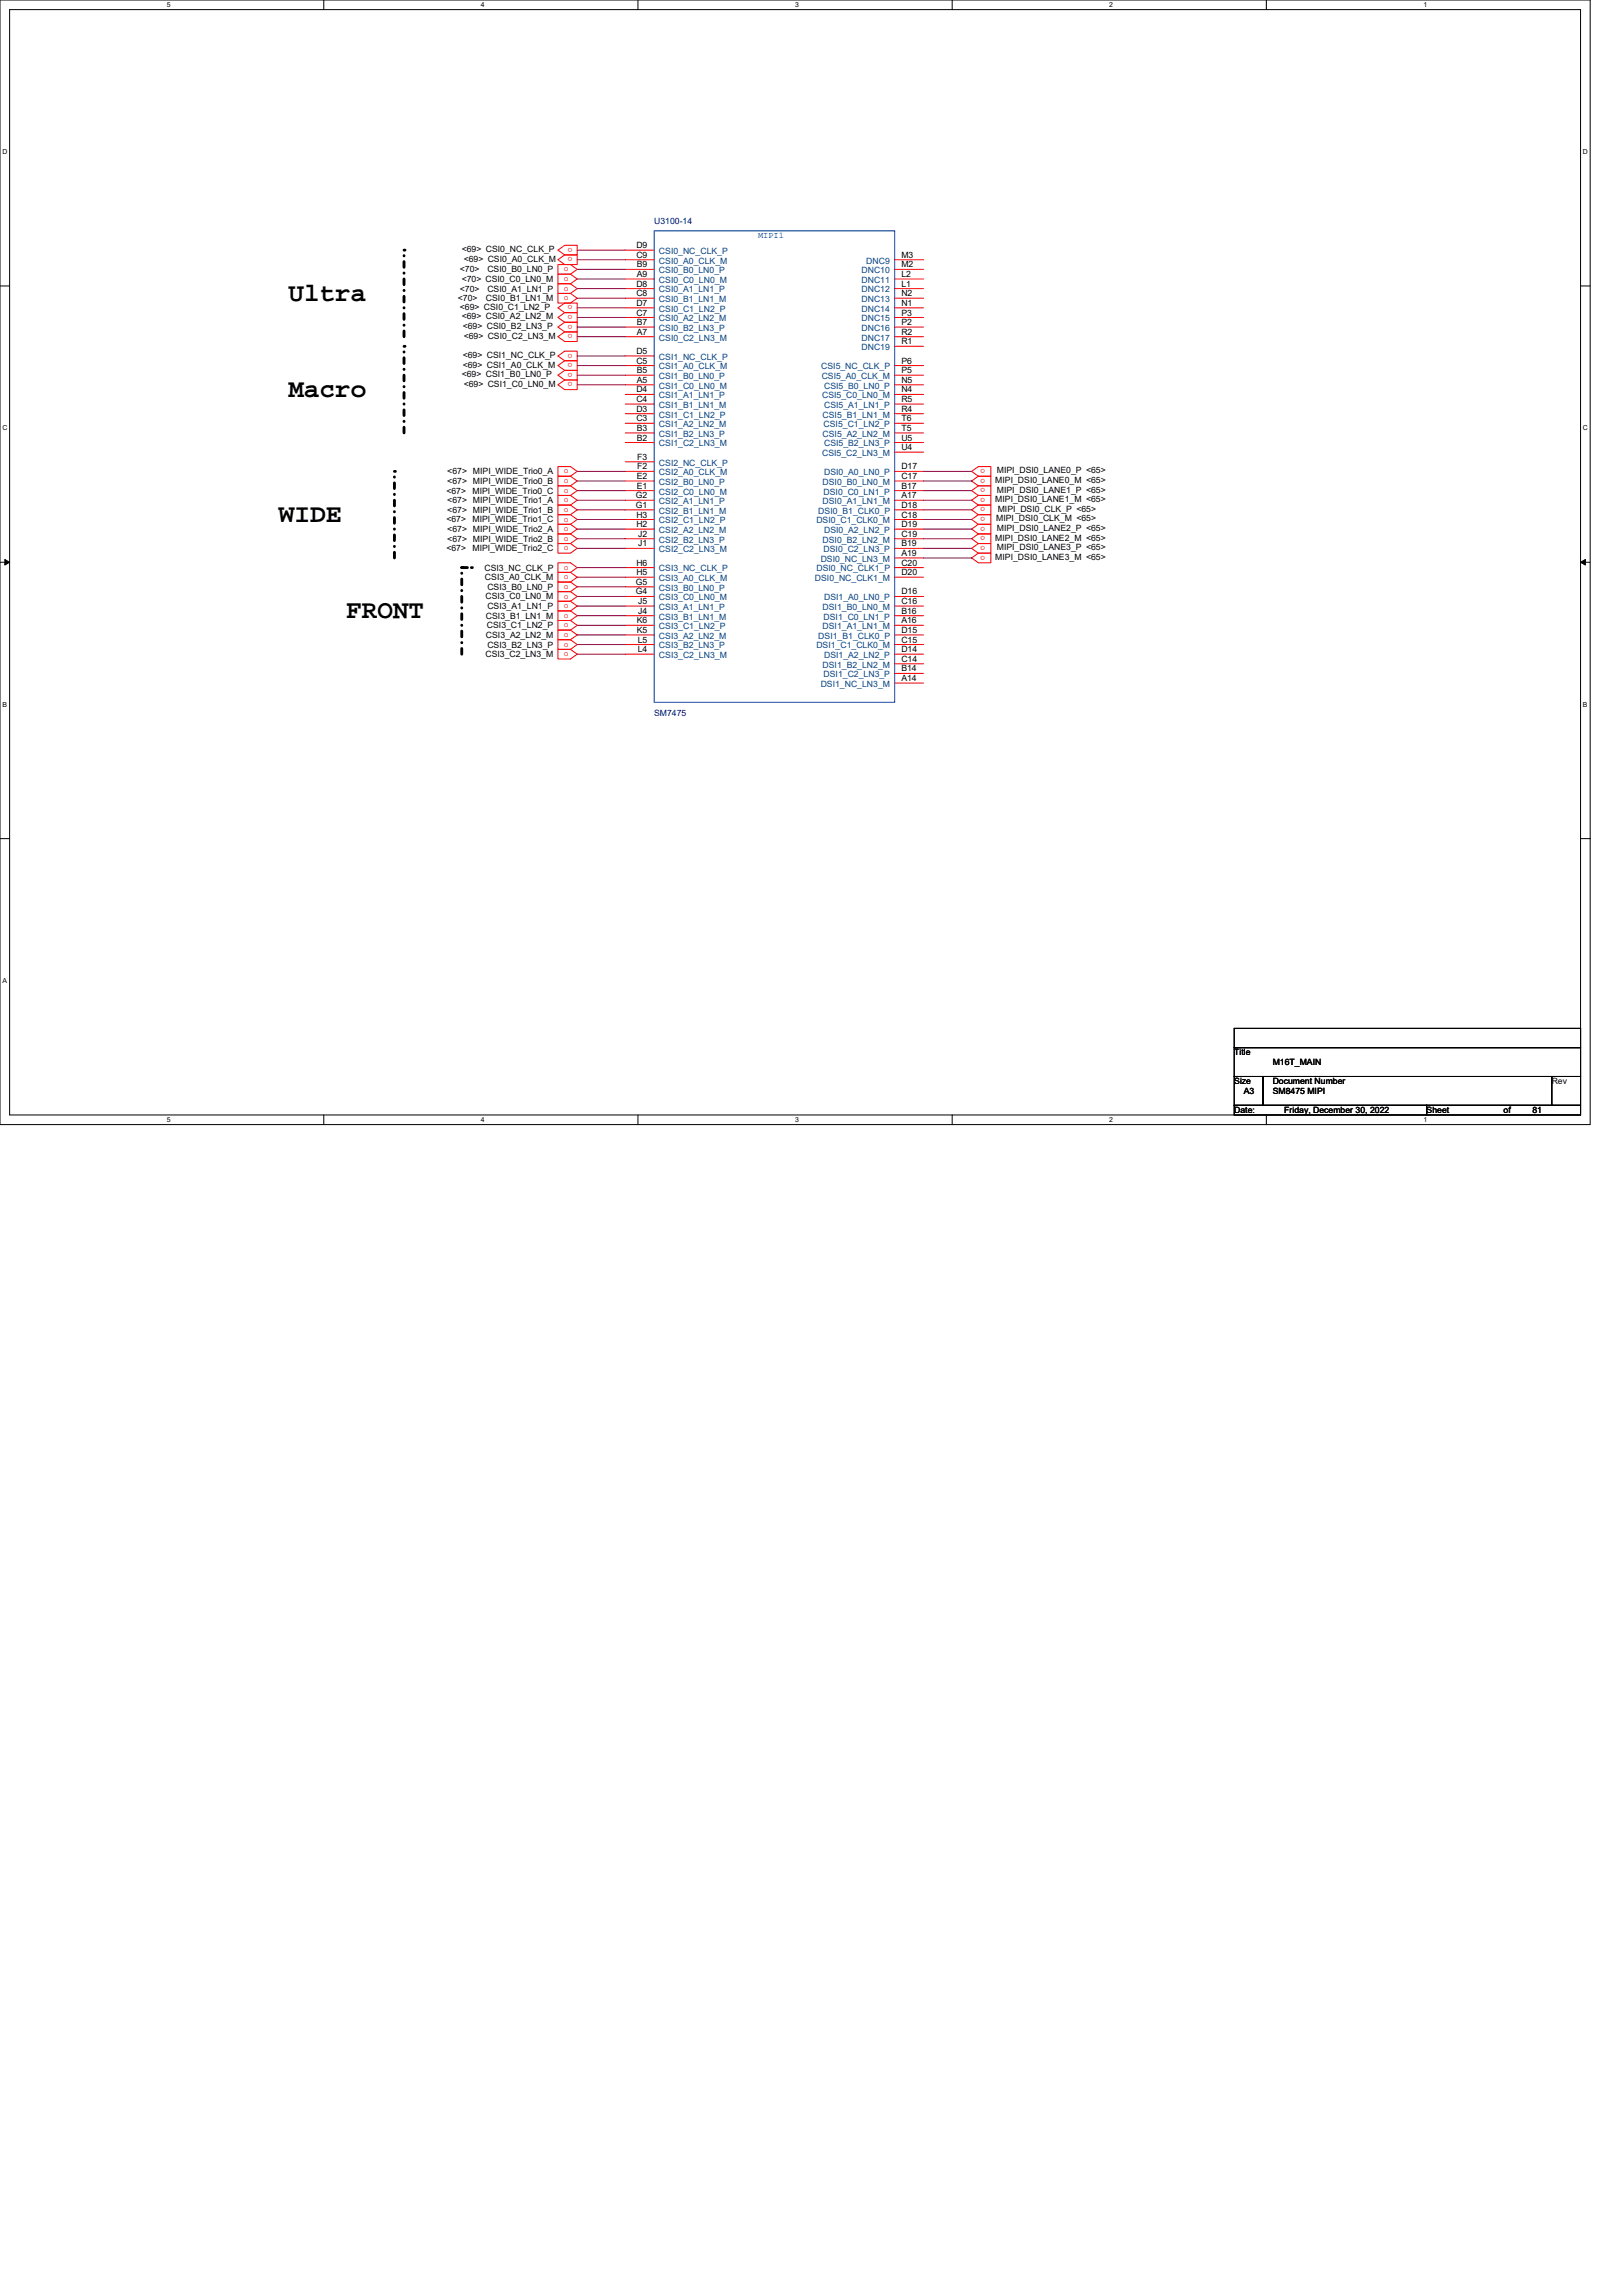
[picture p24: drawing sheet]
<svg xmlns="http://www.w3.org/2000/svg" width="210mm" height="297mm" viewBox="0 0 210 297" stroke-linecap="round" stroke-linejoin="round" font-family="sans-serif">
<defs><g id="words">
<g font-size="3.4">
<text x="37.3" y="38.9">Ultra</text>
<text x="37.3" y="51.3">Macro</text>
<text x="36.1" y="67.5">WIDE</text>
<text x="44.8" y="80">FRONT</text>
</g>
<g font-size="1.1" fill="#000080">
<text x="84.6" y="29">U3100-14</text>
<text x="84.6" y="92.6">SM7475</text>
</g>
<g font-size="1.1">
<text x="59.5" y="35.2">&lt;70&gt;</text>
<text x="59.7" y="32.6">&lt;69&gt; CSI0_NC_CLK_P</text>
<text x="60" y="33.9">&lt;69&gt; CSI0_A0_CLK_M</text>
<text x="63.1" y="35.2">CSI0_B0_LN0_P</text>
<text x="82.3" y="33.4">C9</text>
<text x="82.3" y="32.1">D9</text>
<text x="82.4" y="34.6">B9</text>
<text x="82.4" y="35.8">A9</text>
<text x="116.6" y="34.6">M2</text>
<text x="116.6" y="35.8">L2</text>
<text x="116.6" y="33.4">M3</text>
<text x="59.2" y="39">&lt;70&gt;</text>
<text x="59.5" y="37.7">&lt;70&gt;</text>
<text x="59.5" y="40.1">&lt;69&gt; CSI0_C1_LN2_P</text>
<text x="59.7" y="36.5">&lt;70&gt; CSI0_C0_LN0_M</text>
<text x="59.7" y="41.3">&lt;69&gt; CSI0_A2_LN2_M</text>
<text x="62.9" y="39">CSI0_B1_LN1_M</text>
<text x="63.1" y="37.7">CSI0_A1_LN1_P</text>
<text x="82.3" y="37.1">D8</text>
<text x="82.3" y="40.8">C7</text>
<text x="82.3" y="38.3">C8</text>
<text x="82.3" y="39.6">D7</text>
<text x="116.6" y="37.1">L1</text>
<text x="116.6" y="38.3">N2</text>
<text x="116.6" y="39.6">N1</text>
<text x="116.6" y="40.8">P3</text>
<text x="59.9" y="46.3">&lt;69&gt; CSI1_NC_CLK_P</text>
<text x="59.9" y="47.5">&lt;69&gt; CSI1_A0_CLK_M</text>
<text x="59.9" y="42.6">&lt;69&gt; CSI0_B2_LN3_P</text>
<text x="60" y="43.8">&lt;69&gt; CSI0_C2_LN3_M</text>
<text x="82.3" y="47">C5</text>
<text x="82.3" y="45.8">D5</text>
<text x="82.4" y="42.1">B7</text>
<text x="82.4" y="43.3">A7</text>
<text x="116.6" y="47">P6</text>
<text x="116.6" y="42.1">P2</text>
<text x="116.6" y="43.3">R2</text>
<text x="116.6" y="44.6">R1</text>
<text x="59.7" y="48.8">&lt;69&gt; CSI1_B0_LN0_P</text>
<text x="60" y="50">&lt;69&gt; CSI1_C0_LN0_M</text>
<text x="82.3" y="50.8">D4</text>
<text x="82.3" y="52">C4</text>
<text x="82.3" y="53.3">D3</text>
<text x="82.4" y="48.3">B5</text>
<text x="82.4" y="49.5">A5</text>
<text x="116.6" y="50.8">N4</text>
<text x="116.6" y="48.3">P5</text>
<text x="116.6" y="52">R5</text>
<text x="116.6" y="49.5">N5</text>
<text x="116.6" y="53.3">R4</text>
<text x="82.3" y="54.5">C3</text>
<text x="82.4" y="55.8">B3</text>
<text x="82.4" y="57">B2</text>
<text x="82.5" y="59.5">F3</text>
<text x="116.6" y="58.2">U4</text>
<text x="116.6" y="55.8">T5</text>
<text x="116.6" y="57">U5</text>
<text x="116.6" y="54.5">T6</text>
<text x="57.7" y="63.9">&lt;67&gt;</text>
<text x="57.9" y="61.4">&lt;67&gt; MIPI_WIDE_Trio0_A</text>
<text x="57.9" y="62.6">&lt;67&gt; MIPI_WIDE_Trio0_B</text>
<text x="57.9" y="65.1">&lt;67&gt; MIPI_WIDE_Trio1_A</text>
<text x="61.1" y="63.9">MIPI_WIDE_Trio0_C</text>
<text x="82.3" y="64.5">G2</text>
<text x="82.3" y="65.7">G1</text>
<text x="82.4" y="62">E2</text>
<text x="82.4" y="63.2">E1</text>
<text x="82.5" y="60.7">F2</text>
<text x="116.6" y="60.7">D17</text>
<text x="116.6" y="64.5">A17</text>
<text x="116.6" y="62">C17</text>
<text x="116.6" y="65.7">D18</text>
<text x="116.6" y="63.2">B17</text>
<text x="128.8" y="62.5">MIPI_DSI0_LANE0_M &lt;65&gt;</text>
<text x="128.8" y="65">MIPI_DSI0_LANE1_M &lt;65&gt;</text>
<text x="129" y="61.2">MIPI_DSI0_LANE0_P &lt;65&gt;</text>
<text x="129" y="63.7">MIPI_DSI0_LANE1_P &lt;65&gt;</text>
<text x="57.7" y="67.6">&lt;67&gt;</text>
<text x="57.7" y="71.3">&lt;67&gt;</text>
<text x="57.9" y="66.3">&lt;67&gt; MIPI_WIDE_Trio1_B</text>
<text x="57.9" y="68.8">&lt;67&gt; MIPI_WIDE_Trio2_A</text>
<text x="57.9" y="70.1">&lt;67&gt; MIPI_WIDE_Trio2_B</text>
<text x="61.1" y="67.6">MIPI_WIDE_Trio1_C</text>
<text x="61.1" y="71.3">MIPI_WIDE_Trio2_C</text>
<text x="82.3" y="68.2">H2</text>
<text x="82.3" y="67">H3</text>
<text x="82.6" y="69.4">J2</text>
<text x="82.6" y="70.7">J1</text>
<text x="116.6" y="68.2">D19</text>
<text x="116.6" y="69.4">C19</text>
<text x="116.6" y="67">C18</text>
<text x="116.6" y="70.7">B19</text>
<text x="116.6" y="71.9">A19</text>
<text x="128.8" y="70">MIPI_DSI0_LANE2_M &lt;65&gt;</text>
<text x="128.9" y="67.5">MIPI_DSI0_CLK_M &lt;65&gt;</text>
<text x="129" y="68.7">MIPI_DSI0_LANE2_P &lt;65&gt;</text>
<text x="129" y="71.2">MIPI_DSI0_LANE3_P &lt;65&gt;</text>
<text x="129.1" y="66.2">MIPI_DSI0_CLK_P &lt;65&gt;</text>
<text x="62.7" y="73.8">CSI3_NC_CLK_P</text>
<text x="62.7" y="75.1">CSI3_A0_CLK_M</text>
<text x="62.8" y="77.5">CSI3_C0_LN0_M</text>
<text x="63.1" y="76.3">CSI3_B0_LN0_P</text>
<text x="82.3" y="75.7">G5</text>
<text x="82.3" y="76.9">G4</text>
<text x="82.3" y="74.4">H5</text>
<text x="82.3" y="73.2">H6</text>
<text x="116.6" y="74.4">D20</text>
<text x="116.6" y="73.2">C20</text>
<text x="116.6" y="76.9">D16</text>
<text x="128.8" y="72.4">MIPI_DSI0_LANE3_M &lt;65&gt;</text>
<text x="62.9" y="80">CSI3_B1_LN1_M</text>
<text x="62.9" y="82.5">CSI3_A2_LN2_M</text>
<text x="63" y="81.3">CSI3_C1_LN2_P</text>
<text x="63.1" y="78.8">CSI3_A1_LN1_P</text>
<text x="63.1" y="83.8">CSI3_B2_LN3_P</text>
<text x="82.4" y="81.9">K5</text>
<text x="82.4" y="80.6">K6</text>
<text x="82.5" y="83.1">L5</text>
<text x="82.6" y="78.2">J5</text>
<text x="82.6" y="79.4">J4</text>
<text x="116.6" y="80.6">A16</text>
<text x="116.6" y="78.2">C16</text>
<text x="116.6" y="81.9">D15</text>
<text x="116.6" y="79.4">B16</text>
<text x="116.6" y="83.1">C15</text>
<text x="62.8" y="85">CSI3_C2_LN3_M</text>
<text x="82.5" y="84.4">L4</text>
<text x="116.6" y="84.4">D14</text>
<text x="116.6" y="85.6">C14</text>
<text x="116.6" y="86.9">B14</text>
<text x="116.6" y="88.1">A14</text>
<text x="159.7" y="136.5">Title</text>
<text x="164.7" y="137.8">M16T_MAIN</text>
<text x="159.7" y="140.3">Size</text>
<text x="160.9" y="141.5">A3</text>
<text x="164.7" y="140.3">Document Number</text>
<text x="164.7" y="141.5">SM8475 MIPI</text>
<text x="200.8" y="140.3">Rev</text>
<text x="159.7" y="144">Date:</text>
<text x="166.2" y="144">Friday, December 30, 2022</text>
<text x="184.6" y="144">Sheet</text>
<text x="194.5" y="144">of</text>
<text x="198.3" y="144">81</text>
</g>
<g font-size="1.1" fill="#f00">
<text x="72.9" y="35.1">o</text>
<text x="74.1" y="32" transform="rotate(-180 74.1 32)">o</text>
<text x="74.1" y="33.3" transform="rotate(-180 74.1 33.3)">o</text>
<text x="72.9" y="36.4">o</text>
<text x="72.9" y="37.6">o</text>
<text x="72.9" y="38.8">o</text>
<text x="74.1" y="39.5" transform="rotate(-180 74.1 39.5)">o</text>
<text x="74.1" y="40.8" transform="rotate(-180 74.1 40.8)">o</text>
<text x="74.1" y="45.7" transform="rotate(-180 74.1 45.7)">o</text>
<text x="74.1" y="47" transform="rotate(-180 74.1 47)">o</text>
<text x="74.1" y="42" transform="rotate(-180 74.1 42)">o</text>
<text x="74.1" y="43.2" transform="rotate(-180 74.1 43.2)">o</text>
<text x="74.1" y="48.2" transform="rotate(-180 74.1 48.2)">o</text>
<text x="74.1" y="49.5" transform="rotate(-180 74.1 49.5)">o</text>
<text x="72.9" y="61.3">o</text>
<text x="72.9" y="62.5">o</text>
<text x="72.9" y="63.7">o</text>
<text x="72.9" y="65">o</text>
<text x="127.4" y="60.7" transform="rotate(-180 127.4 60.7)">o</text>
<text x="127.4" y="61.9" transform="rotate(-180 127.4 61.9)">o</text>
<text x="127.4" y="63.2" transform="rotate(-180 127.4 63.2)">o</text>
<text x="127.4" y="64.4" transform="rotate(-180 127.4 64.4)">o</text>
<text x="127.4" y="65.7" transform="rotate(-180 127.4 65.7)">o</text>
<text x="72.9" y="66.2">o</text>
<text x="72.9" y="67.5">o</text>
<text x="72.9" y="68.7">o</text>
<text x="72.9" y="70">o</text>
<text x="72.9" y="71.2">o</text>
<text x="127.4" y="68.1" transform="rotate(-180 127.4 68.1)">o</text>
<text x="127.4" y="69.4" transform="rotate(-180 127.4 69.4)">o</text>
<text x="127.4" y="70.6" transform="rotate(-180 127.4 70.6)">o</text>
<text x="127.4" y="71.9" transform="rotate(-180 127.4 71.9)">o</text>
<text x="127.4" y="66.9" transform="rotate(-180 127.4 66.9)">o</text>
<text x="72.9" y="73.7">o</text>
<text x="72.9" y="74.9">o</text>
<text x="72.9" y="76.2">o</text>
<text x="72.9" y="77.4">o</text>
<text x="72.9" y="78.7">o</text>
<text x="72.9" y="79.9">o</text>
<text x="72.9" y="81.2">o</text>
<text x="72.9" y="82.4">o</text>
<text x="72.9" y="83.7">o</text>
<text x="72.9" y="84.9">o</text>
</g>
<g font-size="1.1" fill="#004080">
<text x="85.3" y="34.1">CSI0_A0_CLK_M</text>
<text x="85.3" y="35.4">CSI0_B0_LN0_P</text>
<text x="85.3" y="32.9">CSI0_NC_CLK_P</text>
<text x="111.5" y="35.4">DNC10</text>
<text x="112.1" y="34.1">DNC9</text>
<text x="85.3" y="37.8">CSI0_A1_LN1_P</text>
<text x="85.3" y="41.6">CSI0_A2_LN2_M</text>
<text x="85.3" y="39.1">CSI0_B1_LN1_M</text>
<text x="85.3" y="36.6">CSI0_C0_LN0_M</text>
<text x="85.3" y="40.3">CSI0_C1_LN2_P</text>
<text x="111.5" y="36.6">DNC11</text>
<text x="111.5" y="37.8">DNC12</text>
<text x="111.5" y="39.1">DNC13</text>
<text x="111.5" y="40.3">DNC14</text>
<text x="111.5" y="41.6">DNC15</text>
<text x="85.3" y="42.8">CSI0_B2_LN3_P</text>
<text x="85.3" y="44.1">CSI0_C2_LN3_M</text>
<text x="85.3" y="47.8">CSI1_A0_CLK_M</text>
<text x="85.3" y="46.6">CSI1_NC_CLK_P</text>
<text x="106.2" y="47.8">CSI5_NC_CLK_P</text>
<text x="111.5" y="42.8">DNC16</text>
<text x="111.5" y="44.1">DNC17</text>
<text x="111.5" y="45.3">DNC19</text>
<text x="85.3" y="51.5">CSI1_A1_LN1_P</text>
<text x="85.3" y="49">CSI1_B0_LN0_P</text>
<text x="85.3" y="52.8">CSI1_B1_LN1_M</text>
<text x="85.3" y="50.3">CSI1_C0_LN0_M</text>
<text x="106.3" y="49">CSI5_A0_CLK_M</text>
<text x="106.4" y="51.5">CSI5_C0_LN0_M</text>
<text x="106.6" y="52.8">CSI5_A1_LN1_P</text>
<text x="106.6" y="50.3">CSI5_B0_LN0_P</text>
<text x="85.3" y="55.3">CSI1_A2_LN2_M</text>
<text x="85.3" y="56.5">CSI1_B2_LN3_P</text>
<text x="85.3" y="54">CSI1_C1_LN2_P</text>
<text x="85.3" y="57.8">CSI1_C2_LN3_M</text>
<text x="106.4" y="59">CSI5_C2_LN3_M</text>
<text x="106.4" y="56.5">CSI5_A2_LN2_M</text>
<text x="106.4" y="54">CSI5_B1_LN1_M</text>
<text x="106.6" y="55.3">CSI5_C1_LN2_P</text>
<text x="106.6" y="57.8">CSI5_B2_LN3_P</text>
<text x="85.3" y="61.5">CSI2_A0_CLK_M</text>
<text x="85.3" y="65.2">CSI2_A1_LN1_P</text>
<text x="85.3" y="62.7">CSI2_B0_LN0_P</text>
<text x="85.3" y="64">CSI2_C0_LN0_M</text>
<text x="85.3" y="60.2">CSI2_NC_CLK_P</text>
<text x="106.4" y="65.2">DSI0_A1_LN1_M</text>
<text x="106.4" y="62.7">DSI0_B0_LN0_M</text>
<text x="106.6" y="64">DSI0_C0_LN1_P</text>
<text x="106.6" y="61.5">DSI0_A0_LN0_P</text>
<text x="85.3" y="69">CSI2_A2_LN2_M</text>
<text x="85.3" y="66.5">CSI2_B1_LN1_M</text>
<text x="85.3" y="70.2">CSI2_B2_LN3_P</text>
<text x="85.3" y="67.7">CSI2_C1_LN2_P</text>
<text x="85.3" y="71.4">CSI2_C2_LN3_M</text>
<text x="105.6" y="67.7">DSI0_C1_CLK0_M</text>
<text x="105.9" y="66.5">DSI0_B1_CLK0_P</text>
<text x="106.4" y="70.2">DSI0_B2_LN2_M</text>
<text x="106.6" y="71.4">DSI0_C2_LN3_P</text>
<text x="106.6" y="69">DSI0_A2_LN2_P</text>
<text x="85.3" y="75.2">CSI3_A0_CLK_M</text>
<text x="85.3" y="76.4">CSI3_B0_LN0_P</text>
<text x="85.3" y="77.7">CSI3_C0_LN0_M</text>
<text x="85.3" y="73.9">CSI3_NC_CLK_P</text>
<text x="105.4" y="75.2">DSI0_NC_CLK1_M</text>
<text x="105.6" y="73.9">DSI0_NC_CLK1_P</text>
<text x="106.2" y="72.7">DSI0_NC_LN3_M</text>
<text x="106.6" y="77.7">DSI1_A0_LN0_P</text>
<text x="85.3" y="78.9">CSI3_A1_LN1_P</text>
<text x="85.3" y="82.6">CSI3_A2_LN2_M</text>
<text x="85.3" y="80.2">CSI3_B1_LN1_M</text>
<text x="85.3" y="83.9">CSI3_B2_LN3_P</text>
<text x="85.3" y="81.4">CSI3_C1_LN2_P</text>
<text x="105.6" y="83.9">DSI1_C1_CLK0_M</text>
<text x="105.9" y="82.6">DSI1_B1_CLK0_P</text>
<text x="106.4" y="81.4">DSI1_A1_LN1_M</text>
<text x="106.4" y="78.9">DSI1_B0_LN0_M</text>
<text x="106.6" y="80.2">DSI1_C0_LN1_P</text>
<text x="85.3" y="85.1">CSI3_C2_LN3_M</text>
<text x="106.2" y="88.9">DSI1_NC_LN3_M</text>
<text x="106.4" y="86.4">DSI1_B2_LN2_M</text>
<text x="106.6" y="87.6">DSI1_C2_LN3_P</text>
<text x="106.6" y="85.1">DSI1_A2_LN2_P</text>
</g>
<text font-size="1.1" fill="#00f" x="98.1" y="30.8">MIPI1</text>
<g font-size=".9">
<text x="21.6" y=".9">5</text>
<text x="62.2" y=".9">4</text>
<text x="102.9" y=".9">3</text>
<text x="143.5" y=".9">2</text>
<text x="184.2" y=".9">1</text>
<text x=".3" y="19.9">D</text>
<text x="204.8" y="19.9">D</text>
<text x=".3" y="55.7">C</text>
<text x="204.8" y="55.7">C</text>
<text x=".3" y="91.4">B</text>
<text x="204.8" y="91.4">B</text>
<text x=".3" y="127.2">A</text>
<text x="21.6" y="145.2">5</text>
<text x="62.2" y="145.2">4</text>
<text x="102.9" y="145.2">3</text>
<text x="143.5" y="145.2">2</text>
<text x="184.2" y="145.2">1</text>
</g>
</g></defs>
<path d="M0 0h205.7v145.5h-205.7zM1.2 1.2h203.3v143h-203.3z" fill="none" stroke="#000" stroke-width=".13"/>
<g fill="#fff">
<path d="M21.6 .1h.5v1h-.5z"/>
<path d="M21.6 144.4h.5v1h-.5z"/>
</g>
<path d="M41.9 0v1.2M41.9 144.2v1.3" fill="none" stroke="#000" stroke-width=".13"/>
<g fill="#fff">
<path d="M62.2 .1h.5v1h-.5z"/>
<path d="M62.2 144.4h.5v1h-.5z"/>
</g>
<path d="M82.5 0v1.2M82.5 144.2v1.3" fill="none" stroke="#000" stroke-width=".13"/>
<g fill="#fff">
<path d="M102.9 .1h.5v1h-.5z"/>
<path d="M102.9 144.4h.5v1h-.5z"/>
</g>
<path d="M123.2 0v1.2M123.2 144.2v1.3" fill="none" stroke="#000" stroke-width=".13"/>
<g fill="#fff">
<path d="M143.5 .1h.5v1h-.5z"/>
<path d="M143.5 144.4h.5v1h-.5z"/>
</g>
<path d="M163.8 0v1.2M163.8 144.2v1.3" fill="none" stroke="#000" stroke-width=".13"/>
<g fill="#fff">
<path d="M184.2 .1h.5v1h-.5z"/>
<path d="M184.2 144.4h.5v1h-.5z"/>
<path d="M.3 19.1h.7v1h-.7z"/>
<path d="M204.8 19.1h.6v1h-.6z"/>
<path d="M.3 54.9h.7v1h-.7z"/>
<path d="M204.8 54.9h.6v1h-.6z"/>
</g>
<path d="M0 37h1.2M204.5 37h1.2" fill="none" stroke="#000" stroke-width=".13"/>
<g fill="#fff">
<path d="M.3 90.6h.6v1h-.6z"/>
<path d="M204.8 90.6h.6v1h-.6z"/>
</g>
<path d="M0 72.7h1.2M204.5 72.7h1.2" fill="none" stroke="#000" stroke-width=".13"/>
<path d="M.6 72.4l.6 .3-.6 .4zM204.5 72.7l.6-.3v.7z" fill="#000" stroke="#000" stroke-width=".13"/>
<path d="M.3 126.4h.6v1h-.6z" fill="#fff"/>
<path d="M0 108.5h1.2M204.5 108.5h1.2M159.7 133h44.8v2.5h-44.8zM159.7 135.5h44.8v3.8h-44.8zM159.7 139.3h3.7v3.7h-3.7zM163.4 139.3h37.4v3.7h-37.4zM200.8 139.3h3.7v3.7h-3.7zM159.7 143h24.9v1.2h-24.9zM184.6 143h19.9v1.2h-19.9z" fill="none" stroke="#000" stroke-width=".13"/>
<path d="M52.3 56v-11.2M52.3 43.6v-11.2M51 72.2v-11.2M59.7 73.4h.1M59.7 73.4h1.3M61 73.4h.1M59.7 84.6v-11.2" fill="none" stroke="#000" stroke-width=".37" stroke-dasharray=".7 .7 0 .7"/>
<g fill="#000" stroke-dasharray=".7 .7 0 .7">
<circle cx="52.3" cy="32.4" r=".18"/>
<circle cx="52.3" cy="44.8" r=".18"/>
<circle cx="51" cy="61" r=".18"/>
</g>
<g fill="none" stroke="#f00" stroke-width=".13">
<path d="M72.2 32.4l.9-.7h1.6v1.3h-1.6zM72.2 33.6l.9-.6h1.6v1.2h-1.6zM72.2 39.8l.9-.6h1.6v1.2h-1.6zM72.2 34.2h1.6l.9 .6-.9 .7h-1.6zM72.2 38h1.6l.9 .6-.9 .6h-1.6zM73.8 35.5l.9 .6-.9 .6M73.8 36.7l.9 .6-.9 .7M73.8 35.5h-1.6v1.2h1.6M73.8 36.7h-1.6v1.3h1.6M80.9 33.6h3.7M80.9 37.3h3.7M80.9 34.8h3.7"/>
<path d="M80.9 38.6h3.7M80.9 36.1h3.7M80.9 39.8h3.7M80.9 32.4h3.7M115.7 34.8h3.8M115.7 36.1h3.8M115.7 37.3h3.8M115.7 38.6h3.8M115.7 39.8h3.8M115.7 33.6h3.8M72.2 46.1l.9-.7h1.6v1.3h-1.6zM72.2 49.8l.9-.6h1.6v1.2h-1.6z"/>
<path d="M72.2 43.6l.9-.7h1.6v1.3h-1.6zM73.1 46.7l-.9 .6 .9 .6M73.1 47.9l-.9 .6 .9 .7M73.1 40.4l-.9 .7 .9 .6M73.1 41.7l-.9 .6 .9 .6M73.1 46.7h1.6v1.2h-1.6M73.1 47.9h1.6v1.3h-1.6M73.1 40.4h1.6v1.3h-1.6M73.1 41.7h1.6v1.2h-1.6M80.9 41.1h3.7M80.9 42.3h3.7M80.9 43.6h3.7"/>
<path d="M80.9 47.3h3.7M80.9 51h3.7M80.9 54.8h3.7M80.9 48.5h3.7M80.9 52.3h3.7M80.9 56h3.7M80.9 49.8h3.7M80.9 53.5h3.7M80.9 57.3h3.7M80.9 46.1h3.7M80.9 59.7h3.7M115.7 48.5h3.8"/>
<path d="M115.7 52.3h3.8M115.7 56h3.8M115.7 49.8h3.8M115.7 53.5h3.8M115.7 57.3h3.8M115.7 51h3.8M115.7 54.8h3.8M115.7 58.5h3.8M115.7 47.3h3.8M115.7 41.1h3.8M115.7 42.3h3.8M115.7 43.6h3.8"/>
<path d="M115.7 44.8h3.8M72.2 60.4h1.6l.9 .6-.9 .6h-1.6zM72.2 70.3h1.6l.9 .6-.9 .7h-1.6zM72.2 72.8h1.6l.9 .6-.9 .7h-1.6zM73.8 61.6l.9 .6-.9 .7M73.8 62.9l.9 .6-.9 .6M73.8 64.1l.9 .6-.9 .6M73.8 65.3l.9 .7-.9 .6M73.8 66.6l.9 .6-.9 .6M73.8 67.8l.9 .7-.9 .6M73.8 69.1l.9 .6-.9 .6M73.8 74.1l.9 .6-.9 .6"/>
<path d="M73.8 75.3l.9 .6-.9 .6M73.8 76.5l.9 .7-.9 .6M73.8 77.8l.9 .6-.9 .6M73.8 79l.9 .7-.9 .6M73.8 61.6h-1.6v1.3h1.6M73.8 62.9h-1.6v1.2h1.6M73.8 64.1h-1.6v1.2h1.6M73.8 65.3h-1.6v1.3h1.6M73.8 66.6h-1.6v1.2h1.6M73.8 67.8h-1.6v1.3h1.6M73.8 69.1h-1.6v1.2h1.6M73.8 74.1h-1.6v1.2h1.6"/>
<path d="M73.8 75.3h-1.6v1.2h1.6M73.8 76.5h-1.6v1.3h1.6M73.8 77.8h-1.6v1.2h1.6M73.8 79h-1.6v1.3h1.6M80.9 61h3.7M80.9 64.7h3.7M80.9 68.5h3.7M80.9 62.2h3.7M80.9 66h3.7M80.9 69.7h3.7M80.9 63.5h3.7M80.9 67.2h3.7"/>
<path d="M80.9 70.9h3.7M80.9 74.7h3.7M80.9 78.4h3.7M80.9 75.9h3.7M80.9 79.7h3.7M80.9 77.2h3.7M80.9 73.4h3.7M115.7 61h3.8M115.7 64.7h3.8M115.7 68.5h3.8M115.7 62.2h3.8M115.7 66h3.8"/>
<path d="M115.7 69.7h3.8M115.7 63.5h3.8M115.7 67.2h3.8M115.7 70.9h3.8M115.7 74.7h3.8M115.7 73.4h3.8M115.7 72.2h3.8M115.7 77.2h3.8M115.7 78.4h3.8M115.7 79.7h3.8M125.7 61l.9-.6h1.6v1.2h-1.6zM125.7 72.2l.9-.6h1.6v1.2h-1.6z"/>
<path d="M126.6 67.8l-.9 .7 .9 .6M126.6 61.6l-.9 .6 .9 .7M126.6 69.1l-.9 .6 .9 .6M126.6 62.9l-.9 .6 .9 .6M126.6 70.3l-.9 .6 .9 .7M126.6 64.1l-.9 .6 .9 .6M126.6 65.3l-.9 .7 .9 .6M126.6 66.6l-.9 .6 .9 .6M126.6 67.8h1.6v1.3h-1.6M126.6 61.6h1.6v1.3h-1.6M126.6 69.1h1.6v1.2h-1.6M126.6 62.9h1.6v1.2h-1.6"/>
<path d="M126.6 70.3h1.6v1.3h-1.6M126.6 64.1h1.6v1.2h-1.6M126.6 65.3h1.6v1.3h-1.6M126.6 66.6h1.6v1.2h-1.6M72.2 84h1.6l.9 .6-.9 .7h-1.6zM73.8 80.3l.9 .6-.9 .6M73.8 81.5l.9 .6-.9 .7M73.8 82.8l.9 .6-.9 .6M73.8 80.3h-1.6v1.2h1.6M73.8 81.5h-1.6v1.3h1.6M73.8 82.8h-1.6v1.2h1.6M80.9 82.1h3.7"/>
<path d="M80.9 83.4h3.7M80.9 80.9h3.7M80.9 84.6h3.7M115.7 80.9h3.8M115.7 84.6h3.8M115.7 82.1h3.8M115.7 85.9h3.8M115.7 83.4h3.8M115.7 87.1h3.8M115.7 88.4h3.8"/>
</g>
<path d="M84.6 29.9h31.1v61h-31.1z" fill="none" stroke="#00f" stroke-width=".13"/>
<g fill="none" stroke="#800040" stroke-width=".13">
<path d="M74.7 32.4h6.2M74.7 33.6h6.2M74.7 34.8h6.2M74.7 36.1h6.2M74.7 37.3h6.2M74.7 38.6h6.2M74.7 39.8h6.2M74.7 46.1h6.2M74.7 47.3h6.2M74.7 48.5h6.2M74.7 49.8h6.2M74.7 41.1h6.2"/>
<path d="M74.7 42.3h6.2M74.7 43.6h6.2M74.7 61h6.2M74.7 62.2h6.2M74.7 63.5h6.2M74.7 64.7h6.2M74.7 66h6.2M74.7 67.2h6.2M74.7 68.5h6.2M74.7 69.7h6.2M74.7 70.9h6.2M74.7 73.4h6.2"/>
<path d="M74.7 74.7h6.2M74.7 75.9h6.2M74.7 77.2h6.2M74.7 78.4h6.2M74.7 79.7h6.2M119.5 61h6.2M119.5 62.2h6.2M119.5 63.5h6.2M119.5 64.7h6.2M119.5 66h6.2M119.5 67.2h6.2M119.5 68.5h6.2"/>
<path d="M119.5 69.7h6.2M119.5 70.9h6.2M119.5 72.2h6.2M74.7 80.9h6.2M74.7 82.1h6.2M74.7 83.4h6.2M74.7 84.6h6.2"/>
</g>
<use href="#words"/>
</svg>
